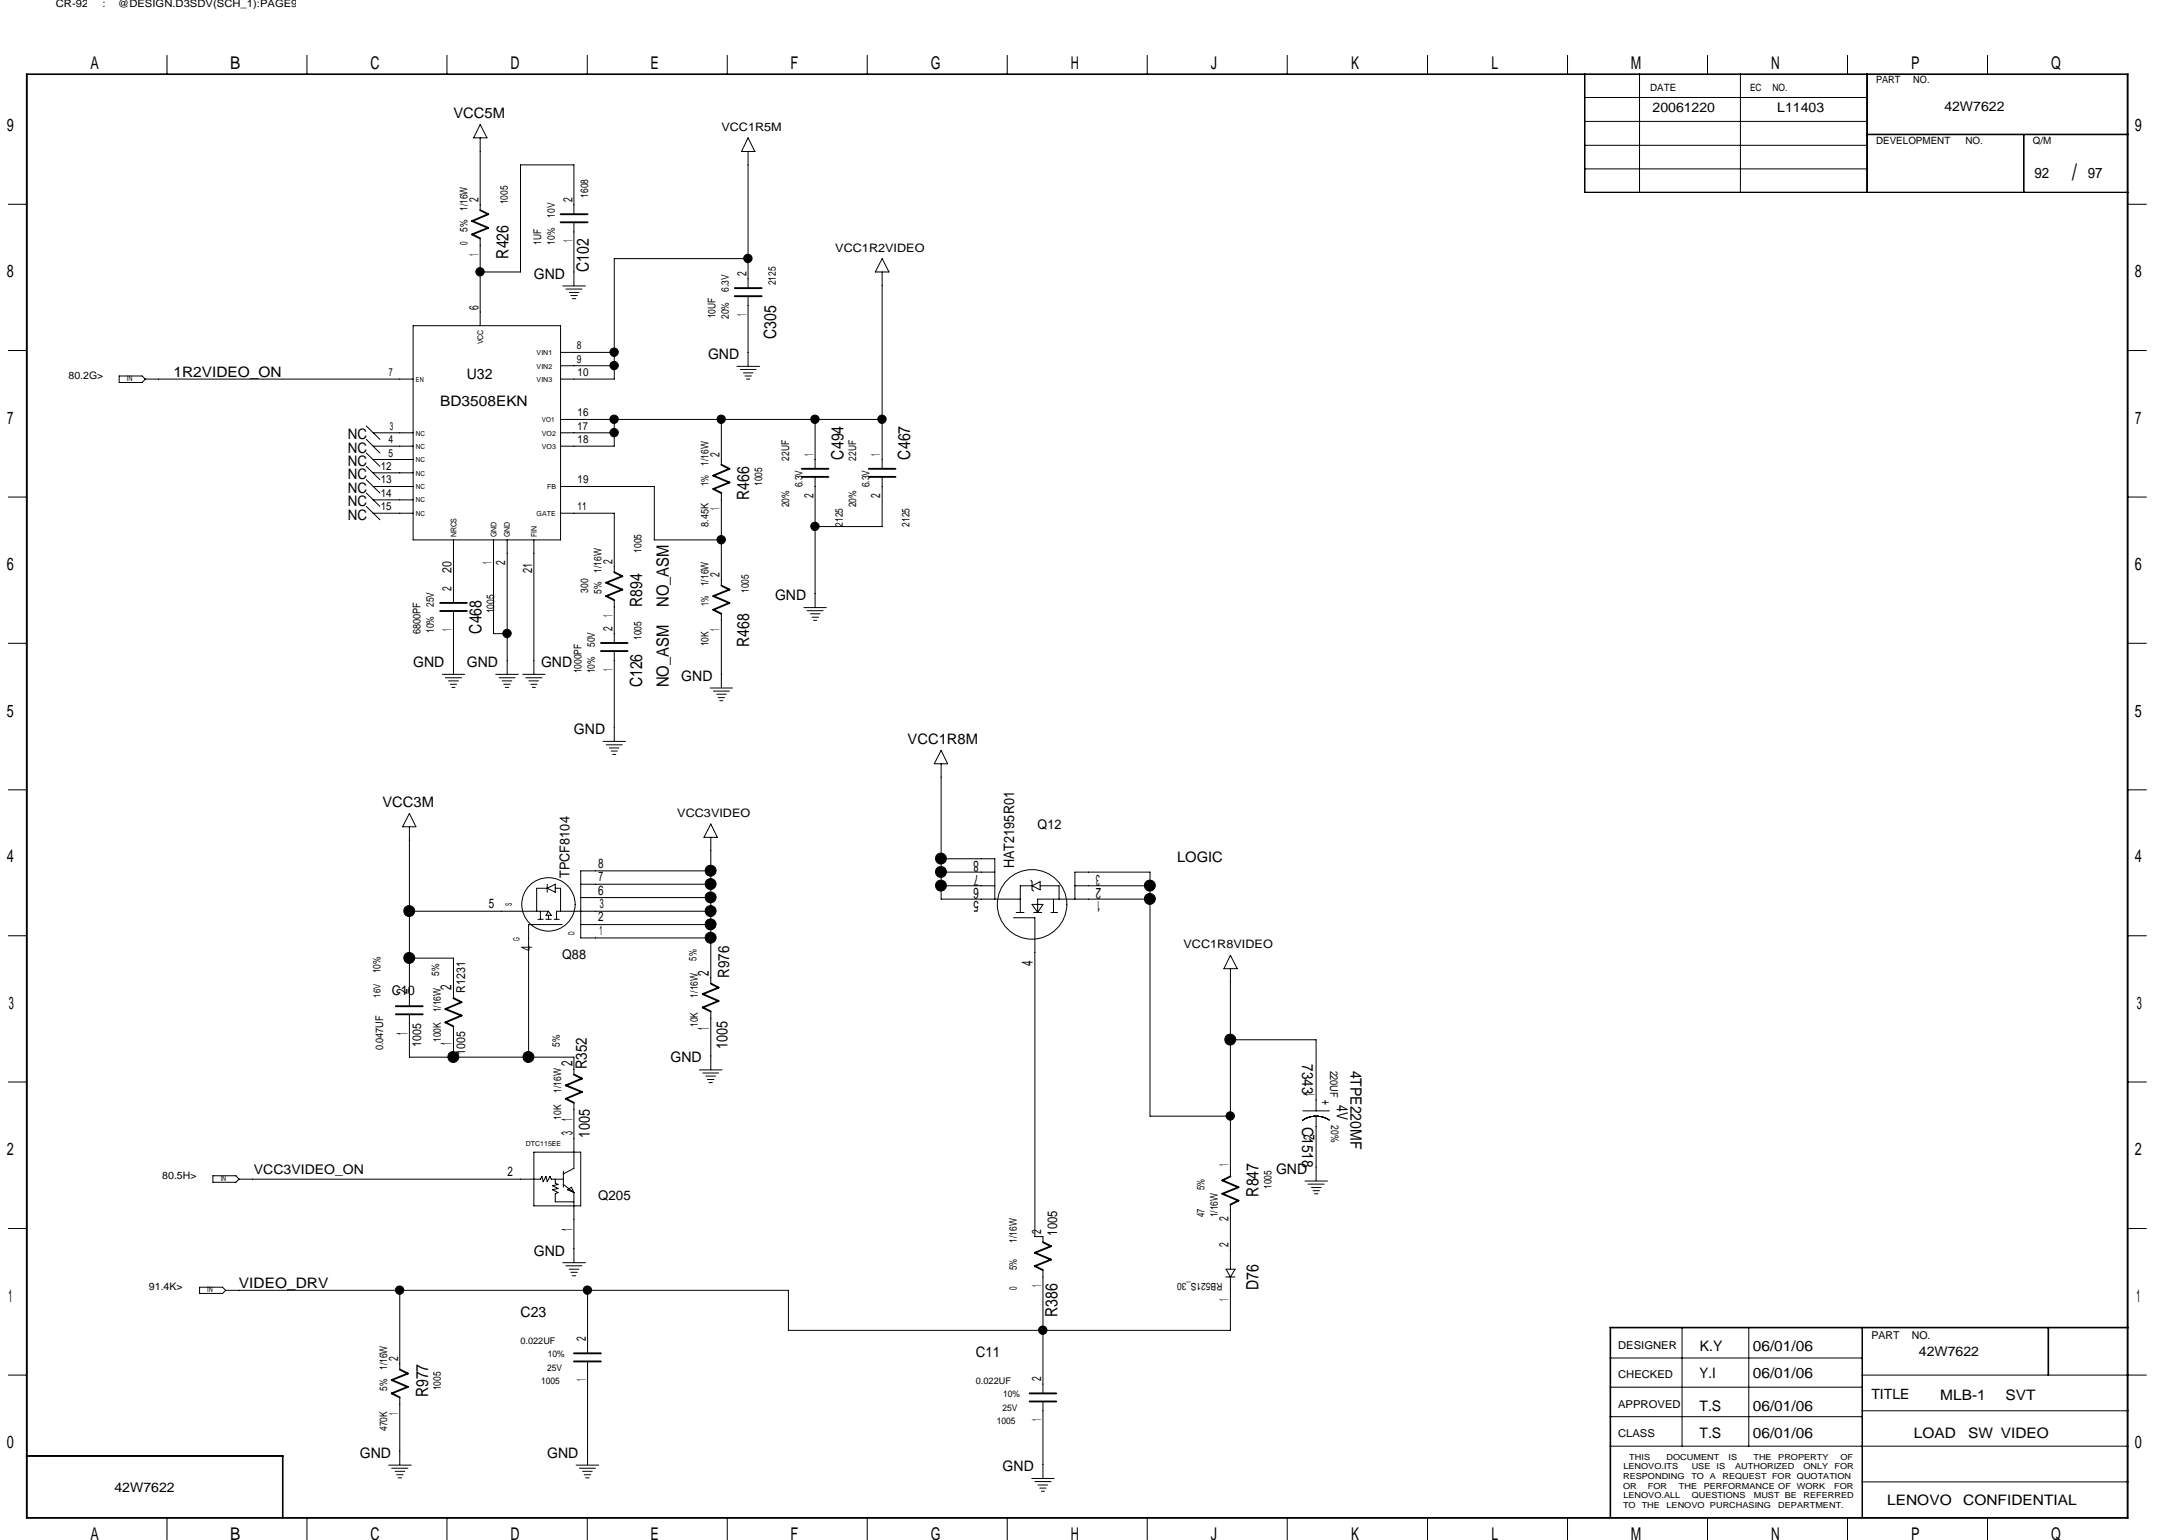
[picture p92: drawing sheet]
<svg xmlns="http://www.w3.org/2000/svg" width="297mm" height="210mm" viewBox="0 0 297 210" stroke-linecap="round" stroke-linejoin="round" font-family="sans-serif">
<defs><g id="words">
<text font-size="3.1" x="282.6" y="24.6">/</text>
<g font-size="2.4">
<text x="12.4" y="9.4">A</text>
<text x="31.4" y="9.4">B</text>
<text x="50.5" y="9.4">C</text>
<text x="69.6" y="9.4">D</text>
<text x="88.7" y="9.4">E</text>
<text x="107.8" y="9.4">F</text>
<text x="127" y="9.4">G</text>
<text x="146" y="9.4">H</text>
<text x="165.1" y="9.4">J</text>
<text x="184.3" y="9.4">K</text>
<text x="203.4" y="9.4">L</text>
<text x="222.4" y="9.4">M</text>
<text x="241.6" y="9.4">N</text>
<text x="260.6" y="9.4">P</text>
<text x="279.7" y="9.4">Q</text>
<text x=".9" y="17.9">9</text>
<text x="291.2" y="17.9">9</text>
<text x=".9" y="37.8">8</text>
<text x="291.2" y="37.8">8</text>
<text x="1" y="57.8">7</text>
<text x="291.2" y="57.8">7</text>
<text x=".9" y="77.8">6</text>
<text x="291.2" y="77.8">6</text>
<text x=".9" y="97.7">5</text>
<text x="291.2" y="97.7">5</text>
<text x=".9" y="117.6">4</text>
<text x="291.2" y="117.6">4</text>
<text x="1.2" y="137.6">3</text>
<text x="291.4" y="137.6">3</text>
<text x=".9" y="157.5">2</text>
<text x="291.2" y="157.5">2</text>
<text x="1.1" y="177.5">1</text>
<text x="291.4" y="177.5">1</text>
<text x=".9" y="197.4">0</text>
<text x="291.2" y="197.4">0</text>
<text x="12.4" y="210">A</text>
<text x="31.4" y="210">B</text>
<text x="50.5" y="210">C</text>
<text x="69.6" y="210">D</text>
<text x="127" y="210">G</text>
<text x="146" y="210">H</text>
<text x="184.3" y="210">K</text>
<text x="203.4" y="210">L</text>
<text x="222.4" y="210">M</text>
<text x="241.6" y="210">N</text>
<text x="260.6" y="210">P</text>
<text x="279.7" y="210">Q</text>
<text x="88.7" y="210">E</text>
<text x="107.8" y="210">F</text>
<text x="165.1" y="210">J</text>
</g>
<g font-size="2.3">
<text x="69.3" y="35.3" transform="rotate(-90 69.3 35.3)">R426</text>
<text x="80.3" y="37.1" transform="rotate(-90 80.3 37.1)">C102</text>
<text x="105.9" y="46.2" transform="rotate(-90 105.9 46.2)">C305</text>
<text x="115" y="62.7" transform="rotate(-90 115 62.7)">C494</text>
<text x="124.1" y="62.7" transform="rotate(-90 124.1 62.7)">C467</text>
<text x="102.2" y="68.2" transform="rotate(-90 102.2 68.2)">R466</text>
<text x="87.6" y="82.8" transform="rotate(-90 87.6 82.8)">R894</text>
<text x="91.2" y="82.8" transform="rotate(-90 91.2 82.8)">NO_ASM</text>
<text x="65.7" y="86.4" transform="rotate(-90 65.7 86.4)">C468</text>
<text x="102.2" y="88.2" transform="rotate(-90 102.2 88.2)">R468</text>
<text x="87.6" y="93.7" transform="rotate(-90 87.6 93.7)">C126</text>
<text x="91.2" y="93.7" transform="rotate(-90 91.2 93.7)">NO_ASM</text>
<text x="171.6" y="163.2" transform="rotate(-90 171.6 163.2)">R847</text>
<text x="144.2" y="179.6" transform="rotate(-90 144.2 179.6)">R386</text>
<text x="171.6" y="175.9" transform="rotate(-90 171.6 175.9)">D76</text>
<text x="58.4" y="190.5" transform="rotate(-90 58.4 190.5)">R977</text>
</g>
<g font-size="2.1">
<text x="133.4" y="119.3" transform="rotate(180 133.4 119.3)">7</text>
<text x="133.5" y="117.4" transform="rotate(180 133.5 117.4)">8</text>
<text x="150" y="119.3" transform="rotate(180 150 119.3)">3</text>
<text x="133.5" y="121.1" transform="rotate(180 133.5 121.1)">6</text>
<text x="133.5" y="122.9" transform="rotate(180 133.5 122.9)">5</text>
<text x="150" y="122.9" transform="rotate(180 150 122.9)">1</text>
<text x="150.2" y="121.1" transform="rotate(180 150.2 121.1)">2</text>
<text x="72.6" y="129.6" transform="rotate(-90 72.6 129.6)">4</text>
<text x="140.9" y="131.7" transform="rotate(-90 140.9 131.7)">4</text>
<text x="55.6" y="135.6" transform="rotate(-90 55.6 135.6)">2</text>
<text x="61.6" y="135" transform="rotate(-90 61.6 135)">2</text>
<text x="96.7" y="133" transform="rotate(-90 96.7 133)">2</text>
<text x="99.4" y="133.3" transform="rotate(-90 99.4 133.3)">R976</text>
<text x="55.6" y="141.2" transform="rotate(-90 55.6 141.2)">1</text>
<text x="61.6" y="142.5" transform="rotate(-90 61.6 142.5)">1</text>
<text x="96.7" y="140.4" transform="rotate(-90 96.7 140.4)">1</text>
<text x="99.2" y="143" transform="rotate(-90 99.2 143)">1005</text>
<text x="78.1" y="145.4" transform="rotate(-90 78.1 145.4)">2</text>
<text x="80" y="145.8" transform="rotate(-90 80 145.8)">R352</text>
<text x="177.6" y="145.1" transform="rotate(90 177.6 145.1)">7343</text>
<text x="179.3" y="149.5" transform="rotate(-90 179.3 149.5)">1</text>
<text x="184.2" y="146" transform="rotate(90 184.2 146)">4TPE220MF</text>
<text x="78.1" y="154.7" transform="rotate(-90 78.1 154.7)">3</text>
<text x="78.1" y="152.9" transform="rotate(-90 78.1 152.9)">1</text>
<text x="80.4" y="155.1" transform="rotate(-90 80.4 155.1)">1005</text>
<text x="177.6" y="153.6" transform="rotate(90 177.6 153.6)">C1518</text>
<text x="179.3" y="155.4" transform="rotate(-90 179.3 155.4)">2</text>
<text x="182.3" y="150.7" transform="rotate(90 182.3 150.7)">4V</text>
<text x="78.1" y="167.9" transform="rotate(-90 78.1 167.9)">1</text>
</g>
<g font-size="2">
<text x="61.8" y="16.1">VCC5M</text>
<text x="277.4" y="24.3">92</text>
<text x="284.7" y="24.3">97</text>
<text x="72.8" y="38">GND</text>
<text x="23.7" y="51.4">1R2VIDEO_ON</text>
<text x="63.7" y="51.7">U32</text>
<text x="96.6" y="49">GND</text>
<text x="47.5" y="59.9">NC</text>
<text x="60" y="55.4">BD3508EKN</text>
<text x="47.5" y="65.4">NC</text>
<text x="47.5" y="63.5">NC</text>
<text x="47.5" y="61.7">NC</text>
<text x="47.5" y="67.2">NC</text>
<text x="47.5" y="69">NC</text>
<text x="47.5" y="70.9">NC</text>
<text x="105.7" y="81.8">GND</text>
<text x="56.3" y="91">GND</text>
<text x="63.7" y="91">GND</text>
<text x="73.8" y="91">GND</text>
<text x="92.9" y="92.8">GND</text>
<text x="78.3" y="100.1">GND</text>
<text x="123.8" y="101.4">VCC1R8M</text>
<text x="52.2" y="110">VCC3M</text>
<text x="138.3" y="118.4" transform="rotate(-90 138.3 118.4)">HAT2195R01</text>
<text x="160.5" y="117.5">LOGIC</text>
<text x="91.4" y="144.9">GND</text>
<text x="174" y="160.1">GND</text>
<text x="72.8" y="171.2">GND</text>
<text x="32.6" y="175.6">VIDEO_DRV</text>
<text x="71" y="179.6">C23</text>
<text x="133.1" y="185.1">C11</text>
<text x="231.8" y="184.1">K.Y</text>
<text x="239.1" y="184.1">06/01/06</text>
<text x="231.8" y="187.8">Y.I</text>
<text x="239.1" y="187.8">06/01/06</text>
<text x="264.6" y="190.9">MLB-1</text>
<text x="273.5" y="190.9">SVT</text>
<text x="231.8" y="192.4">T.S</text>
<text x="231.8" y="196">T.S</text>
<text x="239.1" y="192.4">06/01/06</text>
<text x="239.1" y="196">06/01/06</text>
<text x="261" y="196">LOAD</text>
<text x="268.4" y="196">SW VIDEO</text>
<text x="49.1" y="198.8">GND</text>
<text x="74.6" y="198.8">GND</text>
<text x="136.7" y="200.6">GND</text>
<text x="257.4" y="205.2">LENOVO</text>
<text x="267.8" y="205.2">CONFIDENTIAL</text>
</g>
<g font-size="1.9">
<text x="77.7" y="119.7" transform="rotate(-90 77.7 119.7)">TPCF8104</text>
<text x="180.2" y="150" transform="rotate(90 180.2 150)">+</text>
<text x="144.2" y="168.5" transform="rotate(-90 144.2 168.5)">1005</text>
<text x="255.2" y="190.7">TITLE</text>
</g>
<g font-size="1.8">
<text x="225.4" y="15.3">20061220</text>
<text x="242.4" y="15.3">L11403</text>
<text x="265.2" y="15.1">42W7622</text>
<text x="65.3" y="27.6" transform="rotate(-90 65.3 27.6)">2</text>
<text x="78.1" y="27.6" transform="rotate(-90 78.1 27.6)">2</text>
<text x="65.3" y="34.8" transform="rotate(-90 65.3 34.8)">1</text>
<text x="78.1" y="33" transform="rotate(-90 78.1 33)">1</text>
<text x="101.8" y="37.6" transform="rotate(-90 101.8 37.6)">2</text>
<text x="65.3" y="42.2" transform="rotate(-90 65.3 42.2)">6</text>
<text x="101.8" y="43.1" transform="rotate(-90 101.8 43.1)">1</text>
<text x="98.1" y="62.3" transform="rotate(-90 98.1 62.3)">2</text>
<text x="111" y="62.2" transform="rotate(-90 111 62.2)">1</text>
<text x="120.1" y="62.2" transform="rotate(-90 120.1 62.2)">1</text>
<text x="98.1" y="69.6" transform="rotate(-90 98.1 69.6)">1</text>
<text x="111" y="67.9" transform="rotate(-90 111 67.9)">2</text>
<text x="120.1" y="67.9" transform="rotate(-90 120.1 67.9)">2</text>
<text x="67.1" y="76.9" transform="rotate(-90 67.1 76.9)">1</text>
<text x="68.9" y="77" transform="rotate(-90 68.9 77)">2</text>
<text x="83.5" y="76.9" transform="rotate(-90 83.5 76.9)">2</text>
<text x="61.6" y="80.6" transform="rotate(-90 61.6 80.6)">2</text>
<text x="61.6" y="78.1" transform="rotate(-90 61.6 78.1)">20</text>
<text x="72.6" y="78.1" transform="rotate(-90 72.6 78.1)">21</text>
<text x="98.1" y="78.7" transform="rotate(-90 98.1 78.7)">2</text>
<text x="61.6" y="86" transform="rotate(-90 61.6 86)">1</text>
<text x="83.5" y="86.1" transform="rotate(-90 83.5 86.1)">2</text>
<text x="83.5" y="84.2" transform="rotate(-90 83.5 84.2)">1</text>
<text x="98.1" y="86" transform="rotate(-90 98.1 86)">1</text>
<text x="83.5" y="91.5" transform="rotate(-90 83.5 91.5)">1</text>
<text x="141.5" y="113">Q12</text>
<text x="81.6" y="118.4">8</text>
<text x="66.7" y="123.8">5</text>
<text x="81.6" y="122">6</text>
<text x="81.6" y="125.6">2</text>
<text x="81.6" y="120.2">7</text>
<text x="81.8" y="123.8">3</text>
<text x="76.7" y="130.8">Q88</text>
<text x="81.7" y="127.5">1</text>
<text x="53.4" y="135.7">C10</text>
<text x="34.6" y="160">VCC3VIDEO_ON</text>
<text x="69.2" y="160.4">2</text>
<text x="167.6" y="159" transform="rotate(-90 167.6 159)">1</text>
<text x="81.6" y="163.7">Q205</text>
<text x="167.6" y="166.5" transform="rotate(-90 167.6 166.5)">2</text>
<text x="142" y="168.3" transform="rotate(-90 142 168.3)">2</text>
<text x="167.6" y="170.1" transform="rotate(-90 167.6 170.1)">2</text>
<text x="142" y="175.5" transform="rotate(-90 142 175.5)">1</text>
<text x="167.6" y="177.3" transform="rotate(-90 167.6 177.3)">1</text>
<text x="54.3" y="185.6" transform="rotate(-90 54.3 185.6)">2</text>
<text x="79.9" y="182.9" transform="rotate(-90 79.9 182.9)">2</text>
<text x="261.7" y="184.8">42W7622</text>
<text x="79.9" y="188.3" transform="rotate(-90 79.9 188.3)">1</text>
<text x="142" y="188.3" transform="rotate(-90 142 188.3)">2</text>
<text x="54.3" y="192.9" transform="rotate(-90 54.3 192.9)">1</text>
<text x="142" y="193.8" transform="rotate(-90 142 193.8)">1</text>
<text x="15.6" y="203.5">42W7622</text>
</g>
<g font-size="1.7">
<text x="63.5" y="135.4" transform="rotate(-90 63.5 135.4)">R1231</text>
<text x="57.4" y="142.7" transform="rotate(-90 57.4 142.7)">1005</text>
<text x="63.5" y="143.8" transform="rotate(-90 63.5 143.8)">1005</text>
</g>
<g font-size="1.6">
<text x="98.4" y="17.9">VCC1R5M</text>
<text x="113.9" y="34.3">VCC1R2VIDEO</text>
<text x="92.4" y="111.5">VCC3VIDEO</text>
<text x="161.4" y="129.3">VCC1R8VIDEO</text>
</g>
<g font-size="1.5">
<text x="78.7" y="47.6">8</text>
<text x="53" y="51.3">7</text>
<text x="78.7" y="49.4">9</text>
<text x="78.8" y="51.3">10</text>
<text x="53.2" y="58.6">3</text>
<text x="78.8" y="58.6">17</text>
<text x="78.8" y="56.8">16</text>
<text x="51.9" y="65.9">13</text>
<text x="51.9" y="64.1">12</text>
<text x="53" y="62.3">5</text>
<text x="53" y="60.4">4</text>
<text x="78.8" y="65.9">19</text>
<text x="78.8" y="60.4">18</text>
<text x="51.9" y="69.6">15</text>
<text x="51.9" y="67.7">14</text>
<text x="78.8" y="69.6">11</text>
<text x="181.4" y="146" transform="rotate(90 181.4 146)">220UF</text>
<text x="181.6" y="153.5" transform="rotate(90 181.6 153.5)">20%</text>
<text x="220.7" y="183.9">DESIGNER</text>
<text x="255.2" y="182.6">PART</text>
<text x="260.7" y="182.6">NO.</text>
<text x="220.7" y="191.9">APPROVED</text>
<text x="220.7" y="187.9">CHECKED</text>
<text x="220.7" y="196">CLASS</text>
</g>
<g font-size="1.4">
<text x="7.6" y=".9">CR-92</text>
<text x="14" y=".9">:</text>
<text x="16.1" y=".9">@DESIGN.D3SDV(SCH_1):PAGE9</text>
<text x="255.9" y="11.3">PART</text>
<text x="260.9" y="11.3">NO.</text>
<text x="225" y="12.4">DATE</text>
<text x="238.7" y="12.4">EC</text>
<text x="241.7" y="12.4">NO.</text>
<text x="255.9" y="19.6">DEVELOPMENT</text>
<text x="268.1" y="19.6">NO.</text>
<text x="277.2" y="19.6">Q/M</text>
<text x="63.8" y="28.8" transform="rotate(-90 63.8 28.8)">1/16W</text>
<text x="69.3" y="27.9" transform="rotate(-90 69.3 27.9)">1005</text>
<text x="75.6" y="29.7" transform="rotate(-90 75.6 29.7)">10V</text>
<text x="80.2" y="27" transform="rotate(-90 80.2 27)">1608</text>
<text x="63.8" y="33.4" transform="rotate(-90 63.8 33.4)">0</text>
<text x="63.8" y="31.6" transform="rotate(-90 63.8 31.6)">5%</text>
<text x="73.8" y="33.4" transform="rotate(-90 73.8 33.4)">1UF</text>
<text x="75.6" y="33.4" transform="rotate(-90 75.6 33.4)">10%</text>
<text x="99.4" y="39.8" transform="rotate(-90 99.4 39.8)">6.3V</text>
<text x="105.8" y="38.9" transform="rotate(-90 105.8 38.9)">2125</text>
<text x="97.6" y="43.4" transform="rotate(-90 97.6 43.4)">10UF</text>
<text x="99.4" y="43.5" transform="rotate(-90 99.4 43.5)">20%</text>
<text x="9.4" y="51.6">80.2G&gt;</text>
<text x="96.6" y="63.5" transform="rotate(-90 96.6 63.5)">1/16W</text>
<text x="107.6" y="62.8" transform="rotate(-90 107.6 62.8)">22UF</text>
<text x="116.8" y="62.8" transform="rotate(-90 116.8 62.8)">22UF</text>
<text x="96.6" y="71.8" transform="rotate(-90 96.6 71.8)">8.45K</text>
<text x="96.6" y="66.3" transform="rotate(-90 96.6 66.3)">1%</text>
<text x="104" y="66.3" transform="rotate(-90 104 66.3)">1005</text>
<text x="107.6" y="69.2" transform="rotate(-90 107.6 69.2)">20%</text>
<text x="109.4" y="66.5" transform="rotate(-90 109.4 66.5)">6.3V</text>
<text x="114.9" y="71.8" transform="rotate(-90 114.9 71.8)">2125</text>
<text x="116.8" y="69.2" transform="rotate(-90 116.8 69.2)">20%</text>
<text x="118.6" y="66.5" transform="rotate(-90 118.6 66.5)">6.3V</text>
<text x="124" y="71.8" transform="rotate(-90 124 71.8)">2125</text>
<text x="87.5" y="75.4" transform="rotate(-90 87.5 75.4)">1005</text>
<text x="59.2" y="82.8" transform="rotate(-90 59.2 82.8)">25V</text>
<text x="67.4" y="83.6" transform="rotate(-90 67.4 83.6)">1005</text>
<text x="80.2" y="80.8" transform="rotate(-90 80.2 80.8)">300</text>
<text x="82" y="80.9" transform="rotate(-90 82 80.9)">5%</text>
<text x="82" y="78.1" transform="rotate(-90 82 78.1)">1/16W</text>
<text x="96.6" y="82.7" transform="rotate(-90 96.6 82.7)">1%</text>
<text x="96.6" y="79.9" transform="rotate(-90 96.6 79.9)">1/16W</text>
<text x="102.1" y="80.9" transform="rotate(-90 102.1 80.9)">1005</text>
<text x="57.4" y="86.4" transform="rotate(-90 57.4 86.4)">6800PF</text>
<text x="59.2" y="86.3" transform="rotate(-90 59.2 86.3)">10%</text>
<text x="81.1" y="88.2" transform="rotate(-90 81.1 88.2)">50V</text>
<text x="87.5" y="87.2" transform="rotate(-90 87.5 87.2)">1005</text>
<text x="96.6" y="88.1" transform="rotate(-90 96.6 88.1)">10K</text>
<text x="79.3" y="91.8" transform="rotate(-90 79.3 91.8)">1000PF</text>
<text x="81.1" y="91.8" transform="rotate(-90 81.1 91.8)">10%</text>
<text x="95" y="131" transform="rotate(-90 95 131)">5%</text>
<text x="51.9" y="132.7" transform="rotate(-90 51.9 132.7)">10%</text>
<text x="59.9" y="133" transform="rotate(-90 59.9 133)">5%</text>
<text x="95.2" y="136" transform="rotate(-90 95.2 136)">1/16W</text>
<text x="52.2" y="143.2" transform="rotate(-90 52.2 143.2)">0.047UF</text>
<text x="60.1" y="142.1" transform="rotate(-90 60.1 142.1)">100K</text>
<text x="60.1" y="138" transform="rotate(-90 60.1 138)">1/16W</text>
<text x="76.4" y="142.7" transform="rotate(-90 76.4 142.7)">5%</text>
<text x="95.2" y="140" transform="rotate(-90 95.2 140)">10K</text>
<text x="76.5" y="149" transform="rotate(-90 76.5 149)">1/16W</text>
<text x="76.5" y="152.7" transform="rotate(-90 76.5 152.7)">10K</text>
<text x="22.1" y="160.7">80.5H&gt;</text>
<text x="164.2" y="165.9" transform="rotate(-90 164.2 165.9)">47</text>
<text x="164.2" y="162.3" transform="rotate(-90 164.2 162.3)">5%</text>
<text x="166.1" y="166" transform="rotate(-90 166.1 166)">1/16W</text>
<text x="173.4" y="162.1" transform="rotate(-90 173.4 162.1)">1005</text>
<text x="138.7" y="173.2" transform="rotate(-90 138.7 173.2)">5%</text>
<text x="138.7" y="169.5" transform="rotate(-90 138.7 169.5)">1/16W</text>
<text x="20.3" y="175.9">91.4K&gt;</text>
<text x="138.7" y="175.9" transform="rotate(-90 138.7 175.9)">0</text>
<text x="166.7" y="174.9" transform="rotate(180 166.7 174.9)">RB521S_30</text>
<text x="52.8" y="189.7" transform="rotate(-90 52.8 189.7)">5%</text>
<text x="52.8" y="186.8" transform="rotate(-90 52.8 186.8)">1/16W</text>
<text x="60.1" y="189.6" transform="rotate(-90 60.1 189.6)">1005</text>
<text x="52.8" y="195.1" transform="rotate(-90 52.8 195.1)">470K</text>
</g>
<g font-size="1.3">
<text x="51.9" y="136" transform="rotate(-90 51.9 136)">16V</text>
<text x="71" y="183.3">0.022UF</text>
<text x="74.7" y="185.1">10%</text>
<text x="73.8" y="188.7">1005</text>
<text x="74.6" y="186.9">25V</text>
<text x="133.1" y="188.7">0.022UF</text>
<text x="136.8" y="190.5">10%</text>
<text x="135.9" y="194.2">1005</text>
<text x="136.7" y="192.4">25V</text>
</g>
<g font-size="1.2">
<text x="69.8" y="123.5" transform="rotate(-90 69.8 123.5)">S</text>
<text x="70.9" y="128.3" transform="rotate(-90 70.9 128.3)">G</text>
<text x="78.4" y="127.5" transform="rotate(-90 78.4 127.5)">D</text>
</g>
<g font-size="1.1">
<text x="65.9" y="46.9" transform="rotate(-90 65.9 46.9)">VCC</text>
<text x="62.3" y="73.3" transform="rotate(-90 62.3 73.3)">NRCS</text>
<text x="67.7" y="73.3" transform="rotate(-90 67.7 73.3)">GND</text>
<text x="69.6" y="73.3" transform="rotate(-90 69.6 73.3)">GND</text>
<text x="73.2" y="73.3" transform="rotate(-90 73.2 73.3)">FIN</text>
<text x="221.4" y="203">OR</text>
<text x="221.4" y="201.7">RESPONDING</text>
<text x="221.4" y="200.4">LENOVO.ITS</text>
<text x="222.2" y="199.1">THIS</text>
<text x="224.7" y="203">FOR</text>
<text x="227.3" y="199.1">DOCUMENT</text>
<text x="229" y="203">THE</text>
<text x="230.7" y="201.7">TO</text>
<text x="230.7" y="200.4">USE</text>
<text x="232.4" y="203">PERFORMANCE OF</text>
<text x="233.2" y="201.7">A</text>
<text x="234.1" y="200.4">IS</text>
<text x="234.9" y="201.7">REQUEST FOR QUOTATION</text>
<text x="235.8" y="199.1">IS</text>
<text x="236.6" y="200.4">AUTHORIZED</text>
<text x="239.1" y="199.1">THE</text>
<text x="242.5" y="199.1">PROPERTY</text>
<text x="245.1" y="203">WORK</text>
<text x="246" y="200.4">ONLY</text>
<text x="250.1" y="203">FOR</text>
<text x="250.2" y="200.4">FOR</text>
<text x="251" y="199.1">OF</text>
<text x="221.4" y="205.6">TO</text>
<text x="221.4" y="204.3">LENOVO.ALL</text>
<text x="223.9" y="205.6">THE</text>
<text x="227.3" y="205.6">LENOVO PURCHASING</text>
<text x="230.7" y="204.3">QUESTIONS</text>
<text x="239.2" y="204.3">MUST BE</text>
<text x="242.5" y="205.6">DEPARTMENT.</text>
<text x="246" y="204.3">REFERRED</text>
</g>
<g font-size="1">
<text x="17.3" y="51.9">IN</text>
<text x="30.1" y="161">IN</text>
<text x="28.3" y="176.2">IN</text>
</g>
<g font-size=".9">
<text x="56.7" y="52.1">EN</text>
<text x="73.2" y="48.4">VIN1</text>
<text x="73.2" y="50.2">VIN2</text>
<text x="73.2" y="52.1">VIN3</text>
<text x="56.7" y="59.4">NC</text>
<text x="73.9" y="57.5">VO1</text>
<text x="73.9" y="59.4">VO2</text>
<text x="56.7" y="61.2">NC</text>
<text x="56.7" y="63">NC</text>
<text x="56.7" y="64.9">NC</text>
<text x="73.9" y="61.2">VO3</text>
<text x="56.7" y="66.7">NC</text>
<text x="56.7" y="68.5">NC</text>
<text x="56.7" y="70.3">NC</text>
<text x="73.2" y="70.3">GATE</text>
<text x="74.6" y="66.7">FB</text>
<text x="71.7" y="156.2">DTC115EE</text>
</g>
</g></defs>
<g fill="none" stroke="#000" stroke-width=".25">
<path d="M65.5 28.7l1.1 .5-2.2 .9 2.2 1-2.2 .9 1.1 .5M76.5 30.3h3.6M76.5 29.2h3.6M100.2 39.3h3.7M100.2 40.4h3.7M83.8 78l1.1 .6-2.2 .9 2.2 .9-2.2 .9 1.1 .5M98.4 79.8l1.1 .6-2.2 .9 2.2 .9-2.2 .9 1.1 .6M98.4 63.4l1.1 .5-2.2 1 2.2 .9-2.2 .9 1.1 .5M109.3 63.9h3.7M109.3 65h3.7M118.5 63.9h3.6M118.5 65h3.6"/>
<path d="M60 83.3h3.7M60 82.2h3.7M82 88.8h3.6M82 87.7h3.6M54 138.3h3.7M54 137.2h3.7M61.8 136.1l1.1 .6-2.2 .9 2.2 .9-2.2 .9 1.1 .6M96.9 134.1l1.1 .6-2.2 .9 2.2 .9-2.2 .9 1.1 .5M78.3 146.5l1.1 .6-2.2 .9 2.2 .9-2.2 .9 1.1 .6M142.2 169.4l1.1 .5-2.2 .9 2.2 .9-2.2 .9 1.1 .6M167.8 160.4l-1.1 .6 2.2 .9-2.2 .9 2.2 .9-1.1 .6M54.5 186.7l1.1 .6-2.2 .9 2.2 .9-2.2 .9 1.1 .5"/>
<path d="M78.3 185.6h3.7M78.3 184.5h3.7M140.4 191.1h3.7M140.4 190h3.7"/>
</g>
<g fill="none" stroke="#000" stroke-width=".14">
<path d="M3.6 10.1h286.6v196.9h-286.6zM3.7 10.2h286.4v196.7h-286.4zM22.8 7.5v2.6M41.9 7.5v2.6M61 7.5v2.6M65.5 18.8v9.9M65.5 17l.9 1.8h-1.8zM80.1 7.5v2.6M99.2 7.5v2.6M102 18.8l1 1.9h-1.9zM118.3 7.5v2.6M137.4 7.5v2.6"/>
<path d="M156.5 7.5v2.6M175.6 7.5v2.6M194.7 7.5v2.6M213.8 7.5v2.6M216.1 10.1v16.1h74.1M216.1 19.8h38.5M216.1 16.6h38.5M216.1 13.3h38.5M216.2 10.1v16.1M223.6 10.1v16.1M232.9 7.5v2.6M237.4 10.1v16.1"/>
<path d="M252 7.5v2.6M254.6 18.4h35.6M254.6 10.1v16.1M254.6 18.3h35.6M254.7 10.1v16.1M271.1 7.5v2.6M276 18.4v7.8M276.1 18.4v7.8M1.1 27.9h2.5M65.5 32.5v11.9M76.7 39h3.1M77.2 39.4h2.2"/>
<path d="M77.6 39.9h1.3M78.3 29.2v-6.7h-7.3v14.6h-5.5M78.3 30.3v8.6M102 20.7v18.6M102 35.3h-18.2v16.4h-7.3M120.3 37.1v26.8M120.3 35.3l.9 1.8h-1.8zM216.1 26.2h74.1M216.2 23h38.4M290.2 27.9h2.5M1.1 47.8h2.5M16.3 51.3h3.1l.4 .4-.4 .5h-3.1z"/>
<path d="M19.8 51.7h36.5M50 59.9l1.8 1.9M50 58.1l1.8 1.8M50.9 59h5.4M56.3 44.4h20.2v29.2h-20.2zM76.5 59h7.3M76.5 57.2h43.8M76.5 49.9h7.3M76.5 48h7.3M77.8 40.3h.9M78.1 40.7h.4M83.8 57.2v3.6h-7.3"/>
<path d="M98.4 57.2v6.2M100.5 50h3.1M101 50.4h2.1M101.4 50.8h1.3M101.6 51.3h.9M101.8 51.7h.5M102 40.4v9.5M111.2 57.2v6.7M290.2 47.8h2.5M1.1 67.8h2.5M50 61.8l1.8 1.8M50 69l1.8 1.9"/>
<path d="M50 63.6l1.8 1.8M50 67.2l1.8 1.8M50 65.4l1.8 1.8M50.9 70h5.4M50.9 66.3h5.4M50.9 60.8h5.4M50.9 68.2h5.4M50.9 64.5h5.4M50.9 62.7h5.4M61.8 73.6v8.6M67.3 73.6v12.8h1.9M69.2 73.6v18.3"/>
<path d="M72.8 73.6v18.3M76.5 70h7.3v8M76.5 66.3h12.7v7.3h9.2M98.4 67.2v12.6M111.2 65v17.8M120.3 65v6.8h-9.1M290.2 67.8h2.5M1.1 87.7h2.5M60.3 91.9h3.1M60.7 92.4h2.2M61.2 92.8h1.3M61.4 93.3h.9"/>
<path d="M61.6 93.7h.5M61.8 83.3v8.6M67.6 91.9h3.1M68.1 92.4h2.1M68.5 92.8h1.3M68.7 93.3h.9M68.9 93.7h.5M71.3 91.9h3M71.7 92.4h2.2M72.1 92.8h1.3M72.4 93.3h.8M72.6 93.7h.4"/>
<path d="M83.8 81.8v5.9M83.8 88.8v12.2M96.9 93.8h3M97.3 94.2h2.2M97.7 94.7h1.4M98 95.1h.8M98.2 95.5h.4M98.4 83.7v10M109.6 82.8h3.1M110.1 83.3h2.2M110.5 83.7h1.3M110.7 84.2h.9"/>
<path d="M111 84.6h.4M290.2 87.7h2.5M1.1 107.7h2.5M55.8 112.7v24.5M55.8 110.9l.9 1.8h-1.8zM82.3 101.1h3M82.7 101.6h2.2M83.1 102h1.3M83.4 102.4h.8M83.6 102.9h.4M96.9 114.2v6.4M96.9 118.7h-17.7v9.2h17.7"/>
<path d="M96.9 112.4l.9 1.8h-1.8zM128.4 102.3l.8 1.8h-1.8zM128.4 104.1v18.5h10.7M128.4 117.1h7.3v5.5M128.4 118.9h7.3M290.2 107.7h2.5M1.1 127.6h2.5M55.8 138.3v5.8h22.5v2.4M55.8 130.6h6v5.5M55.8 124.2h19M61.8 140v4.1M73.4 125.3h.7"/>
<path d="M73.7 124.2v1.1M74.5 125.3h.7M74.6 121.1l1.1-.5v1.1zM74.6 120.6v1.1M74.6 121.1h-1.4v3.1M74.8 124.2l.4 .6h-.7zM74.8 124.8v.5M75.6 125.3h.7M75.7 121.1h.8v3.1M76.7 126.1h-4.6v18M79.2 126.1h17.7M79.2 122.4h17.7"/>
<path d="M79.2 120.6h17.7M96.9 120.6v13.5M96.9 137.9v7.9M96.9 124.2h-21v1.1M128.4 120.8h7.3M138.2 125.1h2.9v43.5h1.1v.8M138.6 124.4h1.1M140.6 120l.2 .2v1.1l.2 .2M140.8 120.8l1.1-.6v1.1zM140.8 120.8h-1.7v3.6M140.8 123.3h1.4l-.7 1.1zM141 124.4h1.1"/>
<path d="M141.9 120.8h2.5v1.8M143.3 124.4h.9M143.7 122.6v1.8M146.6 122.6v-3.7h10.2v33.3h11M146.6 120.8h10.2M156.8 122.6h-15.3v1.8M167.8 132.1v28.3M167.8 130.3l.9 1.8h-1.8zM290.2 127.6h2.5M1.1 147.5h2.5M72.8 157.1h6.4v7.3h-6.4zM76.8 159.7v2.2"/>
<path d="M78.3 150.4v8.9l-1.5 .8M95.4 145.9h3.1M95.8 146.3h2.2M96.3 146.7h1.3M96.5 147.2h.9M96.7 147.6h.5M167.8 141.8h11.7v9.7M177.6 152.8l.9-.5 1-.1v8.8M177.7 151.5h3.6M178.3 152.4h.1M179.5 152.2l1 .1 .8 .4M290.2 147.5h2.5"/>
<path d="M1.1 167.5h2.5M27.2 175.5h3.1l.5 .4-.5 .5h-3.1zM29 160.3h3.2l.4 .5-.4 .4h-3.2zM32.6 160.8h41.1l.2-.4 .2 .7 .4-.7 .1 .7 .4-.7 .2 .4h1.6M54.5 175.9v10.8M75.7 160.8v.5l.4 .2-.7 .2 .7 .4-.7 .1 .7 .4-.4 .2v1.1h2.6M76.7 172.2h3.1M76.8 161.5l1.5 1.1M77.2 172.6h2.2M77.4 162.2l.5-.3 .4 .7zM77.6 173.1h1.3M77.8 173.5h.9"/>
<path d="M78.1 173.9h.4M78.3 162.6v9.5M80.1 175.9v8.6M142.2 173.2v16.8M167.2 174.1h1.2M167.2 173.1h1.2l-.6 1zM167.8 164.3v8.8M167.8 174.1v7.3h-60.3v-5.5h-76.7M178 161h3.1M178.4 161.5h2.2M178.9 161.9h1.3M179.1 162.3h.9"/>
<path d="M179.3 162.8h.4M290.2 167.5h2.5M1.1 187.5h2.5M3.6 198.5h35v8.4M3.6 198.5h35M38.5 198.5v8.4M53 199.8h3.1M54.5 190.5v9.2M78.6 199.8h3.1M80.1 185.6v14.1M142.2 191.1v10.4M219.6 197.2h70.6"/>
<path d="M219.6 181.1h70.6M219.6 193.2h34.4M219.6 189.1h34.4M219.6 185.2h34.4M219.7 181v25.9M229.4 181v16.2M238.5 181v16.2M254 187.5h38.7M254 181v25.9M254 192.4h36.2M279.3 181v6.5M279.4 181v6.5"/>
<path d="M290.2 181h-70.6v25.9M22.8 206.9v3M41.9 206.9v3M53.4 200.2h2.2M53.9 200.6h1.3M54.1 201.1h.9M54.3 201.5h.5M61 206.9v3M79 200.2h2.2M79.5 200.6h1.3M79.7 201.1h.9M79.9 201.5h.4"/>
<path d="M80.1 206.9v3M99.2 206.9v3M118.3 206.9v3M137.4 206.9v3M140.7 201.6h3.1M141.1 202h2.2M141.6 202.5h1.3M141.8 202.9h.9M142 203.3h.4M156.5 206.9v3M175.6 206.9v3M194.7 206.9v3"/>
<path d="M213.8 206.9v3M232.9 206.9v3M252 206.9v3M254 202.1h36.2M271.1 206.9v3"/>
<circle cx="74.8" cy="123.3" r="3.6"/>
<circle cx="140.8" cy="123.3" r="4.7"/>
</g>
<g fill="#000" stroke="#000" stroke-width=".14">
<circle cx="65.5" cy="37.1" r=".57"/>
<circle cx="102" cy="35.2" r=".57"/>
<circle cx="83.8" cy="49.8" r=".57"/>
<circle cx="83.8" cy="59" r=".57"/>
<circle cx="83.8" cy="48" r=".57"/>
<circle cx="83.8" cy="57.2" r=".57"/>
<circle cx="98.4" cy="57.2" r=".57"/>
<circle cx="111.1" cy="57.2" r=".57"/>
<circle cx="120.3" cy="57.2" r=".57"/>
<circle cx="98.4" cy="73.6" r=".57"/>
<circle cx="111.1" cy="71.8" r=".57"/>
<circle cx="69.1" cy="86.4" r=".57"/>
<circle cx="96.9" cy="118.7" r=".75"/>
<circle cx="128.3" cy="117.1" r=".75"/>
<circle cx="128.3" cy="118.9" r=".75"/>
<circle cx="55.8" cy="130.6" r=".75"/>
<circle cx="55.8" cy="124.2" r=".75"/>
<circle cx="96.9" cy="127.9" r=".75"/>
<circle cx="96.9" cy="120.5" r=".75"/>
<circle cx="96.9" cy="124.2" r=".75"/>
<circle cx="96.9" cy="126" r=".75"/>
<circle cx="96.9" cy="122.4" r=".75"/>
<circle cx="128.3" cy="120.8" r=".75"/>
<circle cx="156.8" cy="122.6" r=".75"/>
<circle cx="156.8" cy="120.8" r=".75"/>
<circle cx="61.8" cy="144.1" r=".75"/>
<circle cx="72.1" cy="144.1" r=".75"/>
<circle cx="167.8" cy="141.7" r=".75"/>
<circle cx="167.8" cy="152.2" r=".57"/>
<circle cx="54.5" cy="175.9" r=".57"/>
<circle cx="80.1" cy="175.9" r=".57"/>
<circle cx="142.2" cy="181.4" r=".57"/>
</g>
<use href="#words"/>
</svg>
